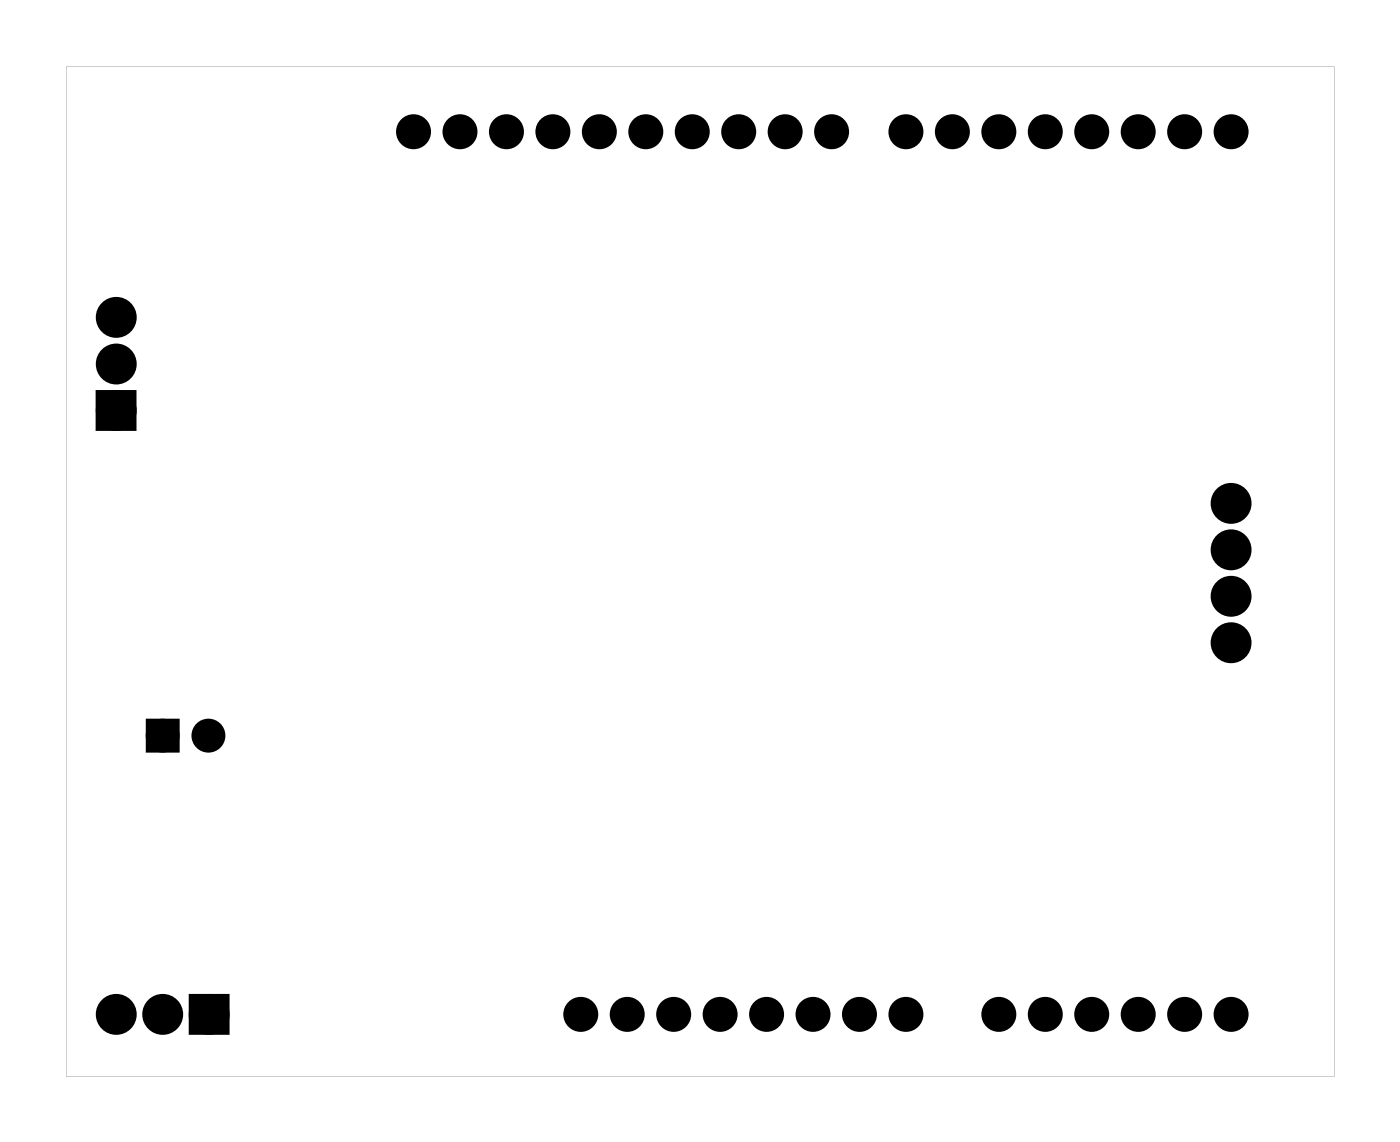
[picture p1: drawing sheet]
<svg xmlns="http://www.w3.org/2000/svg" width="77mm" height="62mm" viewBox="0 0 77 62" stroke-linecap="round" stroke-linejoin="round" font-family="sans-serif">
<g fill="#000">
<path d="M5.6 21.7h1.5v1.5h-1.5zM8.3 39.6h1.2v1.2h-1.2zM10.7 54.7h1.5v1.5h-1.5z"/>
<path d="M3.6 3.6h69.4v55.3h-69.4zM3.6 3.6v55.3h69.4v-55.3z"/>
</g>
<g fill="none" stroke="#000" stroke-width=".76" stroke-linecap="butt">
<path d="M5.6 21.7h1.5v1.5h-1.5zM10.7 54.7h1.5v1.5h-1.5z"/>
<circle cx="6.4" cy="17.4" r=".74"/>
<circle cx="6.4" cy="19.9" r=".74"/>
<circle cx="6.4" cy="22.4" r=".74"/>
<circle cx="67.3" cy="30.1" r=".74"/>
<circle cx="67.3" cy="27.5" r=".74"/>
<circle cx="67.3" cy="32.6" r=".74"/>
<circle cx="67.3" cy="35.1" r=".74"/>
<circle cx="6.4" cy="55.5" r=".74"/>
<circle cx="8.9" cy="55.5" r=".74"/>
<circle cx="11.4" cy="55.5" r=".74"/>
</g>
<g fill="#000">
<circle cx="6.4" cy="17.4" r=".74"/>
<circle cx="6.4" cy="19.9" r=".74"/>
<circle cx="22.6" cy="7.2" r=".67"/>
<circle cx="25.2" cy="7.2" r=".67"/>
<circle cx="27.7" cy="7.2" r=".67"/>
<circle cx="30.2" cy="7.2" r=".67"/>
<circle cx="32.8" cy="7.2" r=".67"/>
<circle cx="35.3" cy="7.2" r=".67"/>
<circle cx="37.9" cy="7.2" r=".67"/>
<circle cx="40.4" cy="7.2" r=".67"/>
<circle cx="42.9" cy="7.2" r=".67"/>
<circle cx="45.5" cy="7.2" r=".67"/>
<circle cx="49.5" cy="7.2" r=".67"/>
<circle cx="52.1" cy="7.2" r=".67"/>
<circle cx="54.6" cy="7.2" r=".67"/>
<circle cx="57.2" cy="7.2" r=".67"/>
<circle cx="59.7" cy="7.2" r=".67"/>
<circle cx="62.2" cy="7.2" r=".67"/>
<circle cx="64.8" cy="7.2" r=".67"/>
<circle cx="67.3" cy="7.2" r=".67"/>
<circle cx="6.4" cy="22.4" r=".74"/>
<circle cx="67.3" cy="32.6" r=".74"/>
<circle cx="67.3" cy="30.1" r=".74"/>
<circle cx="67.3" cy="35.1" r=".74"/>
<circle cx="67.3" cy="27.5" r=".74"/>
<circle cx="6.4" cy="55.5" r=".74"/>
<circle cx="8.9" cy="55.5" r=".74"/>
<circle cx="8.9" cy="40.2" r=".6"/>
<circle cx="11.4" cy="40.2" r=".6"/>
<circle cx="11.4" cy="55.5" r=".74"/>
<circle cx="31.8" cy="55.5" r=".67"/>
<circle cx="34.3" cy="55.5" r=".67"/>
<circle cx="36.8" cy="55.5" r=".67"/>
<circle cx="39.4" cy="55.5" r=".67"/>
<circle cx="41.9" cy="55.5" r=".67"/>
<circle cx="44.5" cy="55.5" r=".67"/>
<circle cx="47" cy="55.5" r=".67"/>
<circle cx="49.5" cy="55.5" r=".67"/>
<circle cx="54.6" cy="55.5" r=".67"/>
<circle cx="57.2" cy="55.5" r=".67"/>
<circle cx="59.7" cy="55.5" r=".67"/>
<circle cx="62.2" cy="55.5" r=".67"/>
<circle cx="64.8" cy="55.5" r=".67"/>
<circle cx="67.3" cy="55.5" r=".67"/>
</g>
<g fill="none" stroke="#000" stroke-width=".65" stroke-linecap="butt">
<path d="M8.3 39.6h1.2v1.2h-1.2z"/>
<circle cx="8.9" cy="40.2" r=".6"/>
<circle cx="11.4" cy="40.2" r=".6"/>
</g>
<g fill="none" stroke="#000" stroke-width=".57">
<circle cx="22.6" cy="7.2" r=".67"/>
<circle cx="25.2" cy="7.2" r=".67"/>
<circle cx="27.7" cy="7.2" r=".67"/>
<circle cx="30.2" cy="7.2" r=".67"/>
<circle cx="32.8" cy="7.2" r=".67"/>
<circle cx="35.3" cy="7.2" r=".67"/>
<circle cx="37.9" cy="7.2" r=".67"/>
<circle cx="40.4" cy="7.2" r=".67"/>
<circle cx="42.9" cy="7.2" r=".67"/>
<circle cx="45.5" cy="7.2" r=".67"/>
<circle cx="49.5" cy="7.2" r=".67"/>
<circle cx="52.1" cy="7.2" r=".67"/>
<circle cx="54.6" cy="7.2" r=".67"/>
<circle cx="57.2" cy="7.2" r=".67"/>
<circle cx="59.7" cy="7.2" r=".67"/>
<circle cx="62.2" cy="7.2" r=".67"/>
<circle cx="64.8" cy="7.2" r=".67"/>
<circle cx="67.3" cy="7.2" r=".67"/>
<circle cx="31.8" cy="55.5" r=".67"/>
<circle cx="34.3" cy="55.5" r=".67"/>
<circle cx="36.8" cy="55.5" r=".67"/>
<circle cx="39.4" cy="55.5" r=".67"/>
<circle cx="41.9" cy="55.5" r=".67"/>
<circle cx="44.5" cy="55.5" r=".67"/>
<circle cx="47" cy="55.5" r=".67"/>
<circle cx="49.5" cy="55.5" r=".67"/>
<circle cx="54.6" cy="55.5" r=".67"/>
<circle cx="57.2" cy="55.5" r=".67"/>
<circle cx="59.7" cy="55.5" r=".67"/>
<circle cx="62.2" cy="55.5" r=".67"/>
<circle cx="64.8" cy="55.5" r=".67"/>
<circle cx="67.3" cy="55.5" r=".67"/>
</g>
</svg>
